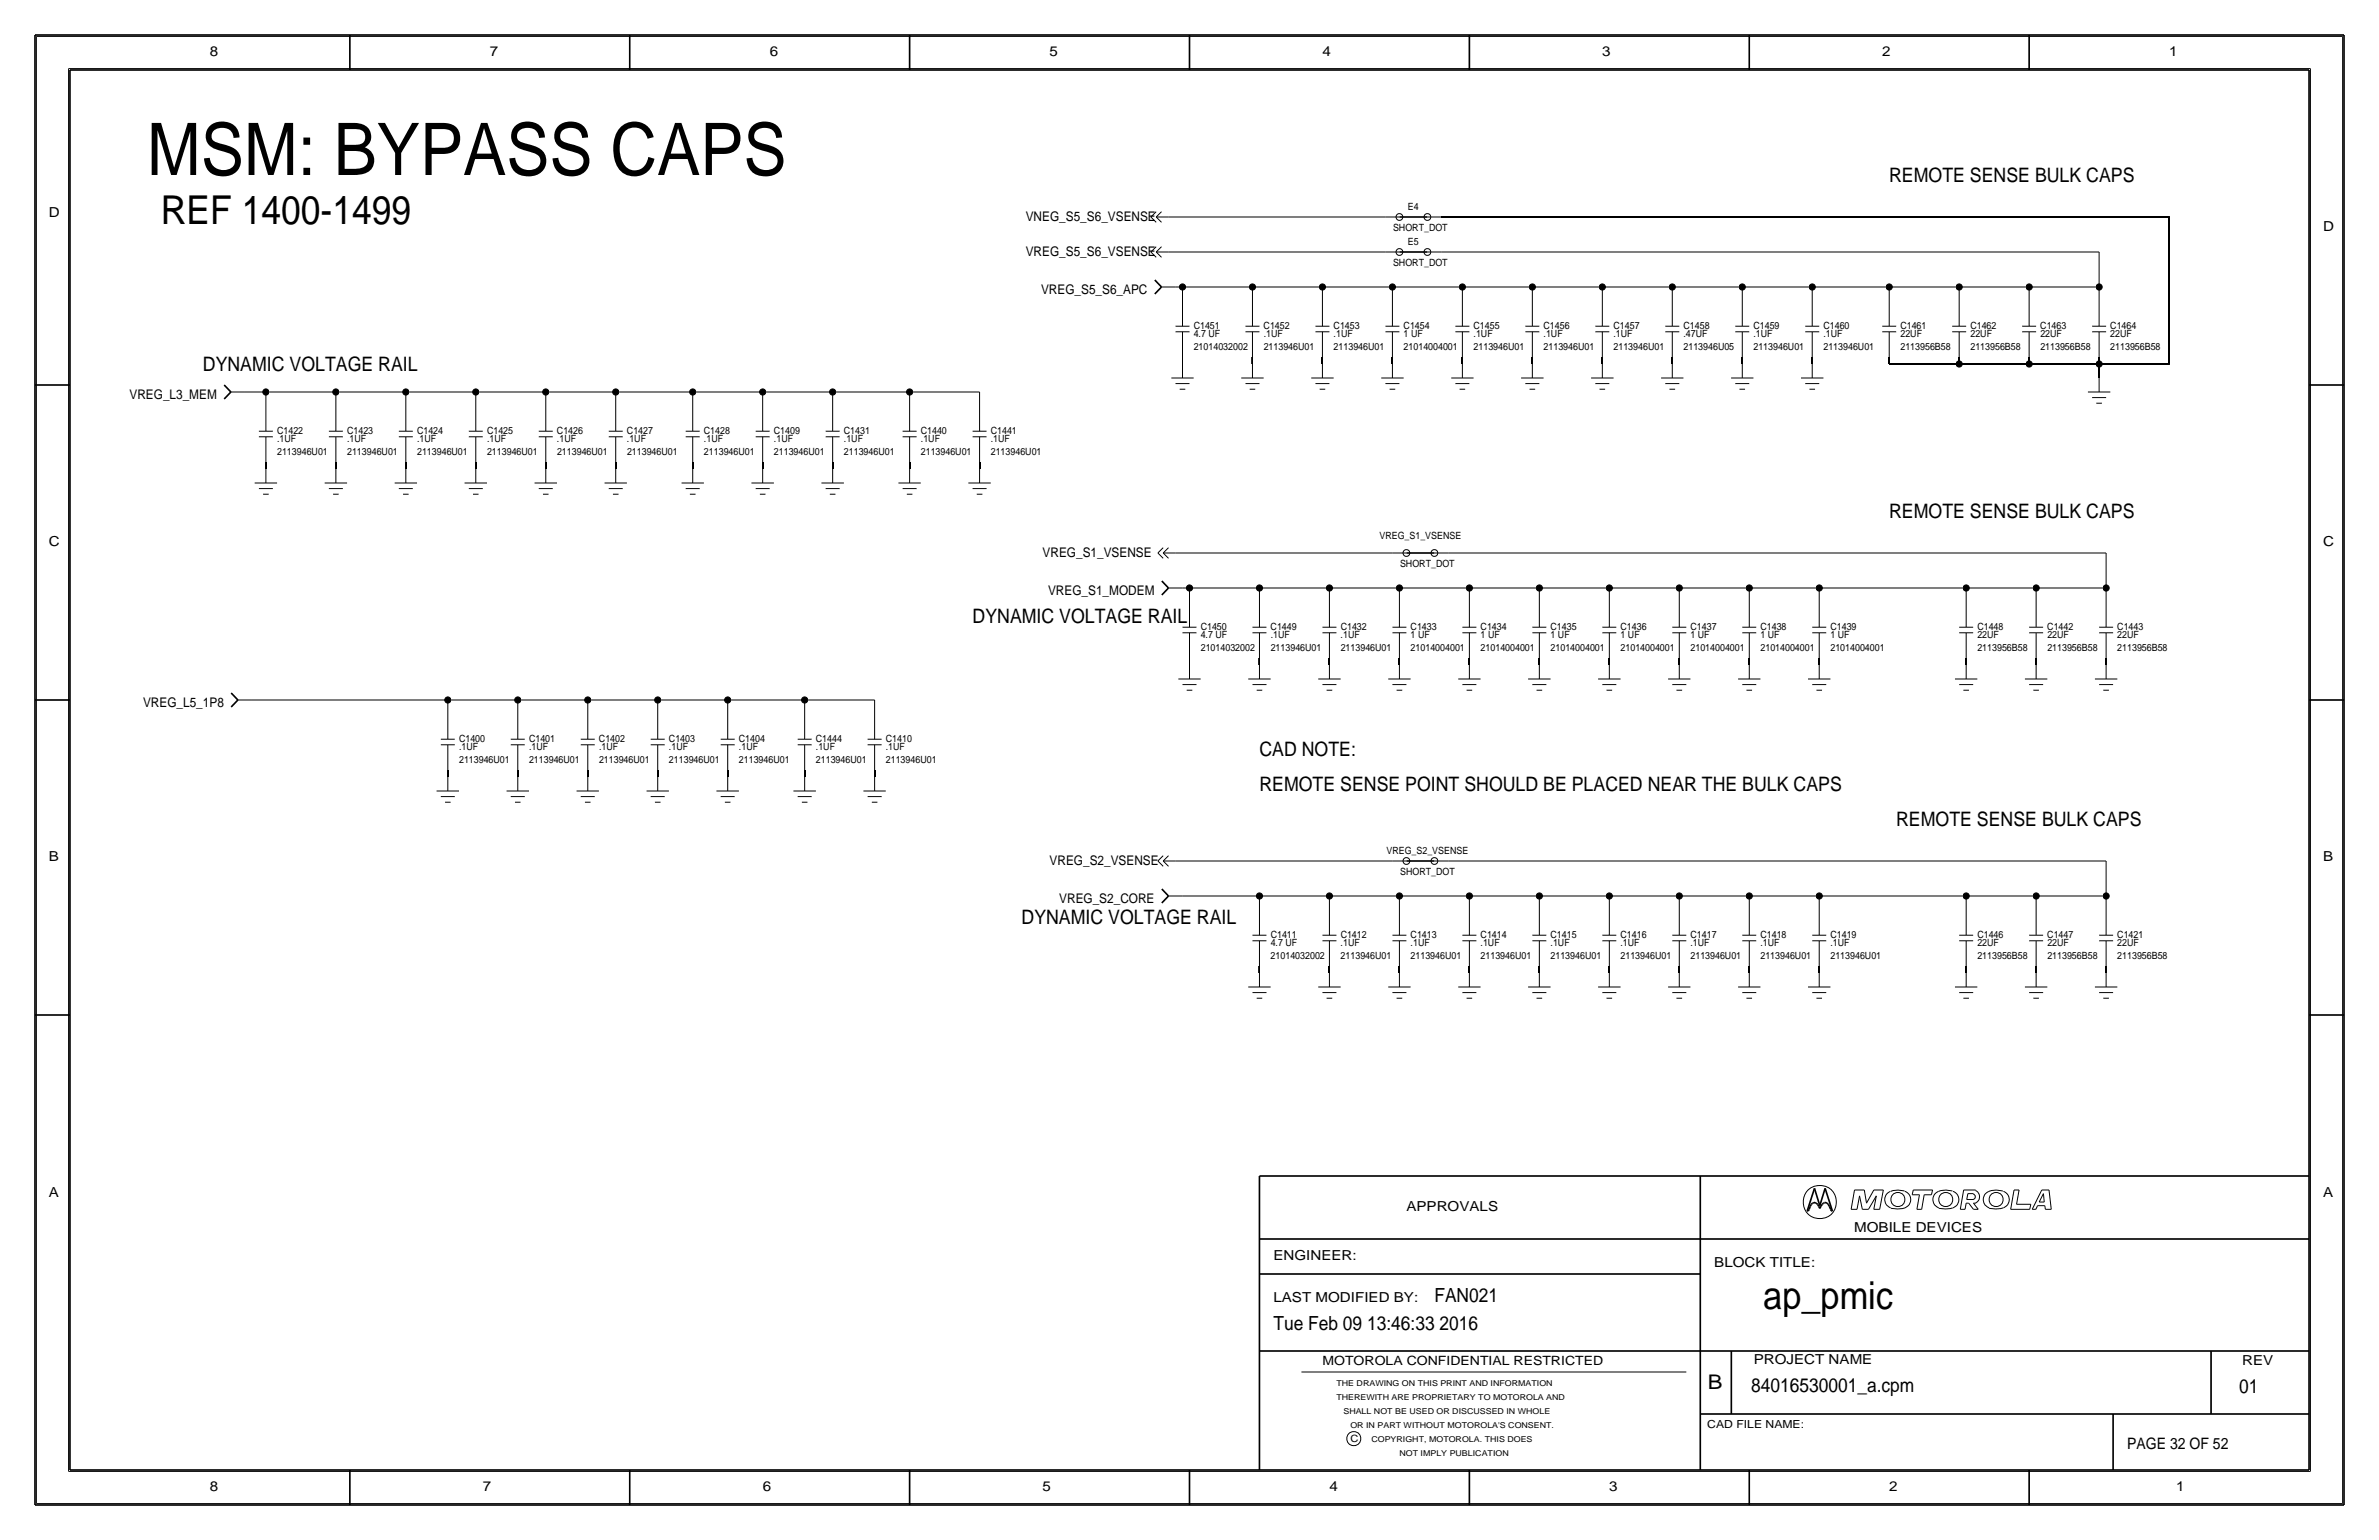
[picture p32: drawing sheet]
<svg xmlns="http://www.w3.org/2000/svg" width="432mm" height="279mm" viewBox="0 0 432 279" stroke-linecap="round" stroke-linejoin="round" font-family="sans-serif">
<defs><g id="words">
<text font-size="13.2" x="26.7" y="31.8">MSM: BYPASS CAPS</text>
<text font-size="7.2" x="29.2" y="40.6">REF 1400-1499</text>
<text font-size="7" x="320" y="237.5">ap_pmic</text>
<text font-size="3.7" x="310" y="252.1">B</text>
<g font-size="3.6">
<text x="342.9" y="33">REMOTE SENSE BULK CAPS</text>
<text x="36.8" y="67.3">DYNAMIC VOLTAGE RAIL</text>
<text x="342.9" y="94">REMOTE SENSE BULK CAPS</text>
<text x="176.5" y="113">DYNAMIC VOLTAGE RAIL</text>
<text x="228.6" y="137.2">CAD NOTE:</text>
<text x="228.6" y="143.5">REMOTE SENSE POINT SHOULD BE PLACED NEAR THE BULK CAPS</text>
<text x="344.2" y="149.9">REMOTE SENSE BULK CAPS</text>
<text x="185.4" y="167.6">DYNAMIC VOLTAGE RAIL</text>
</g>
<g font-size="3.5">
<text x="260.3" y="236.2">FAN021</text>
<text x="231.1" y="241.3">Tue Feb 09 13:46:33 2016</text>
<text x="317.9" y="252.6">84016530001_a.cpm</text>
<text x="406.4" y="252.7">01</text>
</g>
<text font-size="2.9" x="386.1" y="262.9">PAGE 32 OF 52</text>
<g font-size="2.5">
<text x="38.1" y="10.2">8</text>
<text x="88.9" y="10.2">7</text>
<text x="139.7" y="10.2">6</text>
<text x="190.5" y="10.2">5</text>
<text x="240" y="10.2">4</text>
<text x="290.8" y="10.2">3</text>
<text x="341.6" y="10.2">2</text>
<text x="393.7" y="10.2">1</text>
<text x="8.9" y="39.4">D</text>
<text x="421.6" y="41.9">D</text>
<text x="8.9" y="99.1">C</text>
<text x="421.6" y="99.1">C</text>
<text x="8.9" y="156.2">B</text>
<text x="421.6" y="156.2">B</text>
<text x="8.9" y="217.2">A</text>
<text x="255.3" y="219.7">APPROVALS</text>
<text x="421.6" y="217.2">A</text>
<text x="336.5" y="223.5">MOBILE DEVICES</text>
<text x="231.1" y="228.6">ENGINEER:</text>
<text x="311.1" y="229.9">BLOCK TITLE:</text>
<text x="231.1" y="236.2">LAST MODIFIED BY:</text>
<text x="318.3" y="247.5">PROJECT NAME</text>
<text x="407" y="247.6">REV</text>
<text x="38.1" y="270.5">8</text>
<text x="87.6" y="270.5">7</text>
<text x="138.4" y="270.5">6</text>
<text x="189.2" y="270.5">5</text>
<text x="241.3" y="270.5">4</text>
<text x="292.1" y="270.5">3</text>
<text x="342.9" y="270.5">2</text>
<text x="395" y="270.5">1</text>
</g>
<g font-size="2.4">
<text x="186.2" y="40.1">VNEG_S5_S6_VSENSE</text>
<text x="186.2" y="46.5">VREG_S5_S6_VSENSE</text>
<text x="189" y="53.3">VREG_S5_S6_APC</text>
<text x="23.5" y="72.4">VREG_L3_MEM</text>
<text x="189.2" y="101.1">VREG_S1_VSENSE</text>
<text x="190.2" y="107.9">VREG_S1_MODEM</text>
<text x="26" y="128.3">VREG_L5_1P8</text>
<text x="190.5" y="157">VREG_S2_VSENSE</text>
<text x="192.3" y="163.8">VREG_S2_CORE</text>
</g>
<text font-size="2.3" x="240" y="247.6">MOTOROLA CONFIDENTIAL RESTRICTED</text>
<text font-size="2" x="309.9" y="259.1">CAD FILE NAME:</text>
<g font-size="1.8">
<text x="252.8" y="41.9">SHORT_DOT</text>
<text x="255.6" y="38.1">E4</text>
<text x="255.6" y="44.5">E5</text>
<text x="252.8" y="48.3">SHORT_DOT</text>
<text x="216.7" y="59.7">C1451</text>
<text x="229.4" y="59.7">C1452</text>
<text x="242.1" y="59.7">C1453</text>
<text x="254.8" y="59.7">C1454</text>
<text x="267.5" y="59.7">C1455</text>
<text x="280.2" y="59.7">C1456</text>
<text x="292.9" y="59.7">C1457</text>
<text x="305.6" y="59.7">C1458</text>
<text x="318.3" y="59.7">C1459</text>
<text x="331" y="59.7">C1460</text>
<text x="344.9" y="59.7">C1461</text>
<text x="357.6" y="59.7">C1462</text>
<text x="370.3" y="59.7">C1463</text>
<text x="383" y="59.7">C1464</text>
<text x="216.7" y="63.5">21014032002</text>
<text x="216.7" y="61.2">4.7 UF</text>
<text x="229.4" y="63.5">2113946U01</text>
<text x="229.4" y="61.2">.1UF</text>
<text x="242.1" y="63.5">2113946U01</text>
<text x="242.1" y="61.2">.1UF</text>
<text x="254.8" y="63.5">21014004001</text>
<text x="254.8" y="61.2">1 UF</text>
<text x="267.5" y="61.2">.1UF</text>
<text x="267.5" y="63.5">2113946U01</text>
<text x="280.2" y="61.2">.1UF</text>
<text x="280.2" y="63.5">2113946U01</text>
<text x="292.9" y="61.2">.1UF</text>
<text x="292.9" y="63.5">2113946U01</text>
<text x="305.6" y="61.2">.47UF</text>
<text x="305.6" y="63.5">2113946U05</text>
<text x="318.3" y="61.2">.1UF</text>
<text x="318.3" y="63.5">2113946U01</text>
<text x="331" y="61.2">.1UF</text>
<text x="331" y="63.5">2113946U01</text>
<text x="344.9" y="61.2">22UF</text>
<text x="344.9" y="63.5">2113956B58</text>
<text x="357.6" y="61.2">22UF</text>
<text x="357.6" y="63.5">2113956B58</text>
<text x="370.3" y="63.5">2113956B58</text>
<text x="370.3" y="61.2">22UF</text>
<text x="383" y="63.5">2113956B58</text>
<text x="383" y="61.2">22UF</text>
<text x="50.3" y="82.5">2113946U01</text>
<text x="50.3" y="80.3">.1UF</text>
<text x="50.3" y="78.7">C1422</text>
<text x="63" y="80.3">.1UF</text>
<text x="63" y="78.7">C1423</text>
<text x="63" y="82.5">2113946U01</text>
<text x="75.7" y="80.3">.1UF</text>
<text x="75.7" y="78.7">C1424</text>
<text x="75.7" y="82.5">2113946U01</text>
<text x="88.4" y="80.3">.1UF</text>
<text x="88.4" y="78.7">C1425</text>
<text x="88.4" y="82.5">2113946U01</text>
<text x="101.1" y="80.3">.1UF</text>
<text x="101.1" y="78.7">C1426</text>
<text x="101.1" y="82.5">2113946U01</text>
<text x="113.8" y="80.3">.1UF</text>
<text x="113.8" y="78.7">C1427</text>
<text x="113.8" y="82.5">2113946U01</text>
<text x="127.8" y="78.7">C1428</text>
<text x="127.8" y="82.5">2113946U01</text>
<text x="127.8" y="80.3">.1UF</text>
<text x="140.5" y="78.7">C1409</text>
<text x="140.5" y="82.5">2113946U01</text>
<text x="140.5" y="80.3">.1UF</text>
<text x="153.2" y="78.7">C1431</text>
<text x="153.2" y="80.3">.1UF</text>
<text x="153.2" y="82.5">2113946U01</text>
<text x="167.1" y="78.7">C1440</text>
<text x="167.1" y="82.5">2113946U01</text>
<text x="167.1" y="80.3">.1UF</text>
<text x="179.8" y="78.7">C1441</text>
<text x="179.8" y="82.5">2113946U01</text>
<text x="179.8" y="80.3">.1UF</text>
<text x="250.4" y="97.8">VREG_S1_VSENSE</text>
<text x="254.1" y="102.9">SHORT_DOT</text>
<text x="217.9" y="114.3">C1450</text>
<text x="217.9" y="115.8">4.7 UF</text>
<text x="217.9" y="118.1">21014032002</text>
<text x="230.6" y="114.3">C1449</text>
<text x="230.6" y="115.8">.1UF</text>
<text x="230.6" y="118.1">2113946U01</text>
<text x="243.3" y="115.8">.1UF</text>
<text x="243.3" y="114.3">C1432</text>
<text x="243.3" y="118.1">2113946U01</text>
<text x="256" y="114.3">C1433</text>
<text x="256" y="115.8">1 UF</text>
<text x="256" y="118.1">21014004001</text>
<text x="268.7" y="114.3">C1434</text>
<text x="268.7" y="115.8">1 UF</text>
<text x="268.7" y="118.1">21014004001</text>
<text x="281.4" y="114.3">C1435</text>
<text x="281.4" y="115.8">1 UF</text>
<text x="281.4" y="118.1">21014004001</text>
<text x="294.1" y="114.3">C1436</text>
<text x="294.1" y="115.8">1 UF</text>
<text x="294.1" y="118.1">21014004001</text>
<text x="306.8" y="114.3">C1437</text>
<text x="306.8" y="115.8">1 UF</text>
<text x="306.8" y="118.1">21014004001</text>
<text x="319.5" y="114.3">C1438</text>
<text x="319.5" y="115.8">1 UF</text>
<text x="319.5" y="118.1">21014004001</text>
<text x="332.2" y="114.3">C1439</text>
<text x="332.2" y="115.8">1 UF</text>
<text x="332.2" y="118.1">21014004001</text>
<text x="358.9" y="114.3">C1448</text>
<text x="358.9" y="118.1">2113956B58</text>
<text x="358.9" y="115.8">22UF</text>
<text x="371.6" y="114.3">C1442</text>
<text x="371.6" y="118.1">2113956B58</text>
<text x="371.6" y="115.8">22UF</text>
<text x="384.3" y="114.3">C1443</text>
<text x="384.3" y="118.1">2113956B58</text>
<text x="384.3" y="115.8">22UF</text>
<text x="83.3" y="134.6">C1400</text>
<text x="83.3" y="136.1">.1UF</text>
<text x="96" y="134.6">C1401</text>
<text x="96" y="136.1">.1UF</text>
<text x="108.7" y="134.6">C1402</text>
<text x="108.7" y="136.1">.1UF</text>
<text x="121.4" y="134.6">C1403</text>
<text x="121.4" y="136.1">.1UF</text>
<text x="134.1" y="134.6">C1404</text>
<text x="134.1" y="136.1">.1UF</text>
<text x="148.1" y="134.6">C1444</text>
<text x="148.1" y="136.1">.1UF</text>
<text x="160.8" y="134.6">C1410</text>
<text x="160.8" y="136.1">.1UF</text>
<text x="83.3" y="138.4">2113946U01</text>
<text x="96" y="138.4">2113946U01</text>
<text x="108.7" y="138.4">2113946U01</text>
<text x="121.4" y="138.4">2113946U01</text>
<text x="134.1" y="138.4">2113946U01</text>
<text x="148.1" y="138.4">2113946U01</text>
<text x="160.8" y="138.4">2113946U01</text>
<text x="251.7" y="154.9">VREG_S2_VSENSE</text>
<text x="254.1" y="158.8">SHORT_DOT</text>
<text x="230.6" y="174">21014032002</text>
<text x="230.6" y="171.7">4.7 UF</text>
<text x="230.6" y="170.2">C1411</text>
<text x="243.3" y="171.7">.1UF</text>
<text x="243.3" y="174">2113946U01</text>
<text x="243.3" y="170.2">C1412</text>
<text x="256" y="174">2113946U01</text>
<text x="256" y="171.7">.1UF</text>
<text x="256" y="170.2">C1413</text>
<text x="268.7" y="174">2113946U01</text>
<text x="268.7" y="171.7">.1UF</text>
<text x="268.7" y="170.2">C1414</text>
<text x="281.4" y="174">2113946U01</text>
<text x="281.4" y="171.7">.1UF</text>
<text x="281.4" y="170.2">C1415</text>
<text x="294.1" y="174">2113946U01</text>
<text x="294.1" y="171.7">.1UF</text>
<text x="294.1" y="170.2">C1416</text>
<text x="306.8" y="174">2113946U01</text>
<text x="306.8" y="171.7">.1UF</text>
<text x="306.8" y="170.2">C1417</text>
<text x="319.5" y="174">2113946U01</text>
<text x="319.5" y="171.7">.1UF</text>
<text x="319.5" y="170.2">C1418</text>
<text x="332.2" y="171.7">.1UF</text>
<text x="332.2" y="170.2">C1419</text>
<text x="332.2" y="174">2113946U01</text>
<text x="358.9" y="174">2113956B58</text>
<text x="358.9" y="170.2">C1446</text>
<text x="358.9" y="171.7">22UF</text>
<text x="371.6" y="170.2">C1447</text>
<text x="371.6" y="171.7">22UF</text>
<text x="371.6" y="174">2113956B58</text>
<text x="384.3" y="170.2">C1421</text>
<text x="384.3" y="171.7">22UF</text>
<text x="384.3" y="174">2113956B58</text>
<text x="245.1" y="261.6">C</text>
</g>
<g font-size="1.5">
<text x="242.6" y="251.5">THE DRAWING ON THIS PRINT AND INFORMATION</text>
<text x="242.6" y="254">THEREWITH ARE PROPRIETARY TO MOTOROLA AND</text>
<text x="243.8" y="256.5">SHALL NOT BE USED OR DISCUSSED IN WHOLE</text>
<text x="245.1" y="259.1">OR IN PART WITHOUT MOTOROLA'S CONSENT.</text>
<text x="248.9" y="261.6">COPYRIGHT, MOTOROLA. THIS DOES</text>
<text x="254" y="264.2">NOT IMPLY PUBLICATION</text>
</g>
</g></defs>
<!-- layer: Nets -->
<g fill="none" stroke="#000" stroke-width=".18">
<path d="M212.1 39.4h39.4zM261.6 39.4h132.1zM393.7 39.4v26.6zM212.1 45.7h39.4zM213.4 52.1h1.2zM214.6 52.1v2.5zM214.6 52.1h12.7zM227.3 52.1v2.5zM227.3 52.1h12.7zM240 52.1v2.5zM240 52.1h12.7zM252.7 52.1v2.5z"/>
<path d="M252.7 52.1h12.7zM261.6 45.7h119.4zM265.4 52.1v2.5zM265.4 52.1h12.7zM278.1 52.1v2.5zM278.1 52.1h12.7zM290.8 52.1v2.5zM290.8 52.1h12.7zM303.5 52.1v2.5zM303.5 52.1h12.7zM316.2 52.1v2.5zM316.2 52.1h12.7z"/>
<path d="M328.9 52.1h14zM328.9 52.1v2.5zM342.9 52.1v2.5zM342.9 52.1h12.7zM355.6 52.1v2.5zM355.6 52.1h12.7zM368.3 52.1v2.5zM368.3 52.1h12.7zM381 52.1v2.5zM381 45.7v6.4zM44.4 71.1h3.9zM48.3 71.1v2.6z"/>
<path d="M48.3 71.1h12.7zM61 71.1v2.6zM61 71.1h12.7zM73.7 71.1h12.7zM73.7 71.1v2.6zM86.4 71.1v2.6zM86.4 71.1h12.7zM99.1 71.1v2.6zM99.1 71.1h12.7zM111.8 71.1h13.9zM111.8 71.1v2.6zM125.7 71.1h12.7z"/>
<path d="M125.7 71.1v2.6zM138.4 71.1v2.6zM138.4 71.1h12.7zM151.1 71.1v2.6zM151.1 71.1h14zM165.1 71.1v2.6zM165.1 71.1h12.7zM177.8 71.1v2.6zM214.6 64.8v1.2zM227.3 64.8v1.2zM240 64.8v1.2zM252.7 64.8v1.2z"/>
<path d="M265.4 64.8v1.2zM278.1 64.8v1.2zM290.8 64.8v1.2zM303.5 64.8v1.2zM316.2 64.8v1.2zM328.9 64.8v1.2zM342.9 64.8v1.2zM342.9 66h12.7zM355.6 64.8v1.2zM355.6 66h12.7zM368.3 64.8v1.2zM368.3 66h12.7z"/>
<path d="M381 66v2.6zM381 64.8v1.2zM381 66h12.7zM48.3 83.8v1.3zM61 83.8v1.3zM73.7 83.8v1.3zM86.4 83.8v1.3zM99.1 83.8v1.3zM111.8 83.8v1.3zM125.7 83.8v1.3zM138.4 83.8v1.3zM151.1 83.8v1.3z"/>
<path d="M165.1 83.8v1.3zM177.8 83.8v1.3zM213.4 100.3h39.3zM214.6 106.7h1.3zM215.9 119.4v1.2zM215.9 106.7v2.5zM215.9 106.7h12.7zM228.6 119.4v1.2zM228.6 106.7v2.5zM228.6 106.7h12.7zM241.3 119.4v1.2zM241.3 106.7v2.5z"/>
<path d="M241.3 106.7h12.7zM254 119.4v1.2zM254 106.7v2.5zM254 106.7h12.7zM262.9 100.3h119.4zM266.7 119.4v1.2zM266.7 106.7v2.5zM266.7 106.7h12.7zM279.4 119.4v1.2zM279.4 106.7v2.5zM279.4 106.7h12.7zM292.1 119.4v1.2z"/>
<path d="M292.1 106.7v2.5zM292.1 106.7h12.7zM304.8 119.4v1.3zM304.8 106.7v2.5zM304.8 106.7h12.7zM317.5 119.4v1.3zM317.5 106.7v2.5zM317.5 106.7h12.7zM330.2 106.7h26.7zM330.2 119.4v1.3zM330.2 106.7v2.5zM356.9 119.4v1.3z"/>
<path d="M356.9 106.7v2.5zM356.9 106.7h12.7zM369.6 119.4v1.3zM369.6 106.7v2.5zM369.6 106.7h12.7zM382.3 119.4v1.3zM382.3 106.7v2.5zM382.3 100.3v6.4zM45.7 127h35.6zM81.3 139.7v1.3zM81.3 127v2.5zM81.3 127h12.7z"/>
<path d="M94 139.7v1.3zM94 127v2.5zM94 127h12.7zM106.7 139.7v1.3zM106.7 127v2.5zM106.7 127h12.7zM119.4 139.7v1.3zM119.4 127v2.5zM119.4 127h12.7zM132.1 139.7v1.3zM132.1 127v2.5zM132.1 127h13.9z"/>
<path d="M146 139.7v1.3zM146 127v2.5zM146 127h12.7zM158.7 139.7v1.3zM158.7 127v2.5zM213.4 156.2h39.3zM262.9 156.2h119.4zM382.3 156.2v6.4zM214.6 162.6h14zM228.6 175.3v1.2zM228.6 162.6v2.5zM228.6 162.6h12.7z"/>
<path d="M241.3 175.3v1.2zM241.3 162.6v2.5zM241.3 162.6h12.7zM254 175.3v1.2zM254 162.6v2.5zM254 162.6h12.7zM266.7 175.3v1.2zM266.7 162.6v2.5zM266.7 162.6h12.7zM279.4 175.3v1.2zM279.4 162.6v2.5zM279.4 162.6h12.7z"/>
<path d="M292.1 175.3v1.2zM292.1 162.6v2.5zM292.1 162.6h12.7zM304.8 175.3v1.2zM304.8 162.6v2.5zM304.8 162.6h12.7zM317.5 175.3v1.2zM317.5 162.6v2.5zM317.5 162.6h12.7zM330.2 162.6h26.7zM330.2 175.3v1.2zM330.2 162.6v2.5z"/>
<path d="M356.9 175.3v1.2zM356.9 162.6v2.5zM356.9 162.6h12.7zM369.6 175.3v1.2zM369.6 162.6v2.5zM369.6 162.6h12.7zM382.3 175.3v1.2zM382.3 162.6v2.5z"/>
</g>
<g fill="#000" stroke="#000" stroke-width=".18">
<circle cx="214.6" cy="52.1" r=".56"/>
<circle cx="227.3" cy="52.1" r=".56"/>
<circle cx="240" cy="52.1" r=".56"/>
<circle cx="252.7" cy="52.1" r=".56"/>
<circle cx="265.4" cy="52.1" r=".56"/>
<circle cx="278.1" cy="52.1" r=".56"/>
<circle cx="290.8" cy="52.1" r=".56"/>
<circle cx="303.5" cy="52.1" r=".56"/>
<circle cx="316.2" cy="52.1" r=".56"/>
<circle cx="328.9" cy="52.1" r=".56"/>
<circle cx="342.9" cy="52.1" r=".56"/>
<circle cx="355.6" cy="52.1" r=".56"/>
<circle cx="368.3" cy="52.1" r=".56"/>
<circle cx="381" cy="52.1" r=".56"/>
<circle cx="48.3" cy="71.1" r=".56"/>
<circle cx="61" cy="71.1" r=".56"/>
<circle cx="73.7" cy="71.1" r=".56"/>
<circle cx="86.4" cy="71.1" r=".56"/>
<circle cx="99.1" cy="71.1" r=".56"/>
<circle cx="111.8" cy="71.1" r=".56"/>
<circle cx="125.7" cy="71.1" r=".56"/>
<circle cx="138.4" cy="71.1" r=".56"/>
<circle cx="151.1" cy="71.1" r=".56"/>
<circle cx="165.1" cy="71.1" r=".56"/>
<circle cx="355.6" cy="66" r=".56"/>
<circle cx="368.3" cy="66" r=".56"/>
<circle cx="381" cy="66" r=".56"/>
<circle cx="215.9" cy="106.7" r=".56"/>
<circle cx="228.6" cy="106.7" r=".56"/>
<circle cx="241.3" cy="106.7" r=".56"/>
<circle cx="254" cy="106.7" r=".56"/>
<circle cx="266.7" cy="106.7" r=".56"/>
<circle cx="279.4" cy="106.7" r=".56"/>
<circle cx="292.1" cy="106.7" r=".56"/>
<circle cx="304.8" cy="106.7" r=".56"/>
<circle cx="317.5" cy="106.7" r=".56"/>
<circle cx="330.2" cy="106.7" r=".56"/>
<circle cx="356.9" cy="106.7" r=".56"/>
<circle cx="369.6" cy="106.7" r=".56"/>
<circle cx="382.3" cy="106.7" r=".56"/>
<circle cx="81.3" cy="127" r=".56"/>
<circle cx="94" cy="127" r=".56"/>
<circle cx="106.7" cy="127" r=".56"/>
<circle cx="119.4" cy="127" r=".56"/>
<circle cx="132.1" cy="127" r=".56"/>
<circle cx="146" cy="127" r=".56"/>
<circle cx="228.6" cy="162.6" r=".56"/>
<circle cx="241.3" cy="162.6" r=".56"/>
<circle cx="254" cy="162.6" r=".56"/>
<circle cx="266.7" cy="162.6" r=".56"/>
<circle cx="279.4" cy="162.6" r=".56"/>
<circle cx="292.1" cy="162.6" r=".56"/>
<circle cx="304.8" cy="162.6" r=".56"/>
<circle cx="317.5" cy="162.6" r=".56"/>
<circle cx="330.2" cy="162.6" r=".56"/>
<circle cx="356.9" cy="162.6" r=".56"/>
<circle cx="369.6" cy="162.6" r=".56"/>
<circle cx="382.3" cy="162.6" r=".56"/>
</g>
<!-- layer: Components -->
<g fill="none" stroke="#000" stroke-width=".18">
<path d="M208.9 39.4l1-1zM208.9 39.4l1 .9zM209.9 39.4l.9 .9zM209.9 39.4h2.2zM209.9 39.4l.9-1zM251.5 39.4h2.5zM259.1 39.4h2.5zM208.9 45.7l1-.9zM208.9 45.7l1 1zM209.9 45.7l.9 1zM209.9 45.7h2.2zM209.9 45.7l.9-.9z"/>
<path d="M210.8 52.1h2.6zM213.4 59.2h2.5zM214.6 54.6v4.6zM226.1 59.2h2.5zM227.3 54.6v4.6zM238.8 59.2h2.5zM240 54.6v4.6zM251.5 45.7h2.5zM251.5 59.2h2.5zM252.7 54.6v4.6zM259.1 45.7h2.5zM264.2 59.2h2.5z"/>
<path d="M265.4 54.6v4.6zM276.9 59.2h2.5zM278.1 54.6v4.6zM289.6 59.2h2.5zM290.8 54.6v4.6zM302.3 59.2h2.5zM303.5 54.6v4.6zM315 59.2h2.5zM316.2 54.6v4.6zM327.7 59.2h2.5zM328.9 54.6v4.6zM341.6 59.2h2.6z"/>
<path d="M342.9 54.6v4.6zM354.3 59.2h2.6zM355.6 54.6v4.6zM367 59.2h2.6zM368.3 54.6v4.6zM379.7 59.2h2.6zM381 54.6v4.6zM41.9 71.1h2.5zM47 78.2h2.5zM47 79.2h2.5zM48.3 79.2v4.6zM48.3 73.7v4.5z"/>
<path d="M59.7 78.2h2.5zM59.7 79.2h2.5zM61 79.2v4.6zM61 73.7v4.5zM72.4 78.2h2.5zM72.4 79.2h2.5zM73.7 79.2v4.6zM73.7 73.7v4.5zM85.1 78.2h2.5zM85.1 79.2h2.5zM86.4 79.2v4.6zM86.4 73.7v4.5z"/>
<path d="M97.8 79.2h2.5zM97.8 78.2h2.5zM99.1 79.2v4.6zM99.1 73.7v4.5zM110.5 79.2h2.5zM110.5 78.2h2.5zM111.8 79.2v4.6zM111.8 73.7v4.5zM124.5 78.2h2.5zM124.5 79.2h2.5zM125.7 79.2v4.6zM125.7 73.7v4.5z"/>
<path d="M137.2 78.2h2.5zM137.2 79.2h2.5zM138.4 79.2v4.6zM138.4 73.7v4.5zM149.9 78.2h2.5zM149.9 79.2h2.5zM151.1 79.2v4.6zM151.1 73.7v4.5zM163.8 79.2h2.6zM163.8 78.2h2.6zM165.1 79.2v4.6zM165.1 73.7v4.5z"/>
<path d="M176.5 79.2h2.6zM176.5 78.2h2.6zM177.8 79.2v4.6zM177.8 73.7v4.5zM212.6 68.6h4.1zM213.4 60.2h2.5zM213.4 69.6h2.5zM214.1 70.6h1zM214.6 66v2.6zM214.6 60.2v4.6zM225.3 68.6h4.1zM226.1 60.2h2.5z"/>
<path d="M226.1 69.6h2.5zM226.8 70.6h1zM227.3 66v2.6zM227.3 60.2v4.6zM238 68.6h4.1zM238.8 60.2h2.5zM238.8 69.6h2.5zM239.5 70.6h1zM240 66v2.6zM240 60.2v4.6zM250.7 68.6h4.1zM251.5 60.2h2.5z"/>
<path d="M251.5 69.6h2.5zM252.2 70.6h1zM252.7 66v2.6zM252.7 60.2v4.6zM263.4 68.6h4.1zM264.2 60.2h2.5zM264.2 69.6h2.5zM264.9 70.6h1zM265.4 66v2.6zM265.4 60.2v4.6zM276.1 68.6h4.1zM276.9 60.2h2.5z"/>
<path d="M276.9 69.6h2.5zM277.6 70.6h1zM278.1 66v2.6zM278.1 60.2v4.6zM288.8 68.6h4.1zM289.6 60.2h2.5zM289.6 69.6h2.5zM290.3 70.6h1zM290.8 66v2.6zM290.8 60.2v4.6zM301.5 68.6h4.1zM302.3 60.2h2.5z"/>
<path d="M302.3 69.6h2.5zM303 70.6h1zM303.5 66v2.6zM303.5 60.2v4.6zM314.2 68.6h4.1zM315 60.2h2.5zM315 69.6h2.5zM315.7 70.6h1zM316.2 66v2.6zM316.2 60.2v4.6zM326.9 68.6h4.1zM327.7 60.2h2.5z"/>
<path d="M327.7 69.6h2.5zM328.4 70.6h1zM328.9 66v2.6zM328.9 60.2v4.6zM341.6 60.2h2.6zM342.9 60.2v4.6zM354.3 60.2h2.6zM355.6 60.2v4.6zM367 60.2h2.6zM368.3 60.2v4.6zM379 71.1h4zM379.7 72.1h2.6z"/>
<path d="M379.7 60.2h2.6zM380.5 73.2h1zM381 68.6v2.5zM381 60.2v4.6zM46.2 87.6h4.1zM47 88.6h2.5zM47.8 89.7h1zM48.3 85.1v2.5zM58.9 87.6h4.1zM59.7 88.6h2.5zM60.5 89.7h1zM61 85.1v2.5z"/>
<path d="M71.6 87.6h4.1zM72.4 88.6h2.5zM73.2 89.7h1zM73.7 85.1v2.5zM84.3 87.6h4.1zM85.1 88.6h2.5zM85.9 89.7h1zM86.4 85.1v2.5zM97 87.6h4.1zM97.8 88.6h2.5zM98.6 89.7h1zM99.1 85.1v2.5z"/>
<path d="M109.7 87.6h4.1zM110.5 88.6h2.5zM111.3 89.7h1zM111.8 85.1v2.5zM123.7 87.6h4.1zM124.5 88.6h2.5zM125.2 89.7h1zM125.7 85.1v2.5zM136.4 87.6h4.1zM137.2 88.6h2.5zM137.9 89.7h1zM138.4 85.1v2.5z"/>
<path d="M149.1 87.6h4.1zM149.9 88.6h2.5zM150.6 89.7h1zM151.1 85.1v2.5zM163.1 87.6h4zM163.8 88.6h2.6zM164.6 89.7h1zM165.1 85.1v2.5zM175.8 87.6h4zM176.5 88.6h2.6zM177.3 89.7h1zM177.8 85.1v2.5z"/>
<path d="M210.2 100.3l.9-.9zM210.2 100.3l.9 1zM211.1 100.3h2.3zM211.1 100.3l1-.9zM211.1 100.3l1 1zM212.1 106.7h2.5zM214.6 113.8h2.6zM214.6 114.8h2.6zM215.9 114.8v4.6zM215.9 109.2v4.6zM227.3 113.8h2.6zM227.3 114.8h2.6z"/>
<path d="M228.6 114.8v4.6zM228.6 109.2v4.6zM240 113.8h2.6zM240 114.8h2.6zM241.3 114.8v4.6zM241.3 109.2v4.6zM252.7 113.8h2.6zM252.7 114.8h2.6zM252.7 100.3h2.6zM254 114.8v4.6zM254 109.2v4.6zM260.4 100.3h2.5z"/>
<path d="M265.4 113.8h2.6zM265.4 114.8h2.6zM266.7 114.8v4.6zM266.7 109.2v4.6zM278.1 113.8h2.6zM278.1 114.8h2.6zM279.4 114.8v4.6zM279.4 109.2v4.6zM290.8 113.8h2.6zM290.8 114.8h2.6zM292.1 114.8v4.6zM292.1 109.2v4.6z"/>
<path d="M303.5 113.8h2.6zM303.5 114.8h2.6zM304.8 114.8v4.6zM304.8 109.2v4.6zM316.2 113.8h2.6zM316.2 114.8h2.6zM317.5 114.8v4.6zM317.5 109.2v4.6zM328.9 113.8h2.6zM328.9 114.8h2.6zM330.2 114.8v4.6zM330.2 109.2v4.6z"/>
<path d="M355.6 114.8h2.5zM355.6 113.8h2.5zM356.9 114.8v4.6zM356.9 109.2v4.6zM368.3 113.8h2.5zM368.3 114.8h2.5zM369.6 114.8v4.6zM369.6 109.2v4.6zM381 113.8h2.5zM381 114.8h2.5zM382.3 114.8v4.6zM382.3 109.2v4.6z"/>
<path d="M43.2 127h2.5zM80 134.1h2.5zM80 135.1h2.6zM81.3 135.1v4.6zM81.3 129.5v4.6zM92.7 134.1h2.5zM92.7 135.1h2.6zM94 135.1v4.6zM94 129.5v4.6zM105.4 134.1h2.5zM105.4 135.1h2.6zM106.7 135.1v4.6z"/>
<path d="M106.7 129.5v4.6zM118.1 134.1h2.5zM118.1 135.1h2.6zM119.4 135.1v4.6zM119.4 129.5v4.6zM130.8 134.1h2.5zM130.8 135.1h2.6zM132.1 135.1v4.6zM132.1 129.5v4.6zM144.8 135.1h2.5zM144.8 134.1h2.5zM146 135.1v4.6z"/>
<path d="M146 129.5v4.6zM157.5 135.1h2.5zM157.5 134.1h2.5zM158.7 135.1v4.6zM158.7 129.5v4.6zM213.9 123.2h4zM214.6 124.2h2.6zM215.4 125.2h1zM215.9 120.6v2.6zM226.6 123.2h4zM227.3 124.2h2.6zM228.1 125.2h1z"/>
<path d="M228.6 120.6v2.6zM239.3 123.2h4zM240 124.2h2.6zM240.8 125.2h1zM241.3 120.6v2.6zM252 123.2h4zM252.7 124.2h2.6zM253.5 125.2h1zM254 120.6v2.6zM264.7 123.2h4zM265.4 124.2h2.6zM266.2 125.2h1z"/>
<path d="M266.7 120.6v2.6zM277.4 123.2h4zM278.1 124.2h2.6zM278.9 125.2h1zM279.4 120.6v2.6zM290.1 123.2h4zM290.8 124.2h2.6zM291.6 125.2h1zM292.1 120.6v2.6zM302.8 123.2h4zM303.5 124.2h2.6zM304.3 125.2h1z"/>
<path d="M304.8 120.6v2.6zM315.5 123.2h4zM316.2 124.2h2.6zM317 125.2h1zM317.5 120.6v2.6zM328.2 123.2h4zM328.9 124.2h2.6zM329.7 125.2h1zM330.2 120.6v2.6zM354.8 123.2h4.1zM355.6 124.2h2.5zM356.4 125.2h1z"/>
<path d="M356.9 120.6v2.6zM367.5 123.2h4.1zM368.3 124.2h2.5zM369.1 125.2h1zM369.6 120.6v2.6zM380.2 123.2h4.1zM381 124.2h2.5zM381.8 125.2h1zM382.3 120.6v2.6zM79.2 143.5h4.1zM80 144.5h2.5zM80.8 145.5h1z"/>
<path d="M81.3 141v2.5zM91.9 143.5h4.1zM92.7 144.5h2.5zM93.5 145.5h1zM94 141v2.5zM104.6 143.5h4.1zM105.4 144.5h2.5zM106.2 145.5h1zM106.7 141v2.5zM117.3 143.5h4.1zM118.1 144.5h2.5zM118.9 145.5h1z"/>
<path d="M119.4 141v2.5zM130 143.5h4.1zM130.8 144.5h2.5zM131.6 145.5h1zM132.1 141v2.5zM144 143.5h4.1zM144.8 144.5h2.5zM145.5 145.5h1.1zM146 141v2.5zM156.7 143.5h4.1zM157.5 144.5h2.5zM158.2 145.5h1.1z"/>
<path d="M158.7 141v2.5zM210.2 156.2l.9-1zM210.2 156.2l.9 1zM211.1 156.2h2.3zM211.1 156.2l1-1zM211.1 156.2l1 1zM252.7 156.2h2.6zM260.4 156.2h2.5zM212.1 162.6h2.5zM226.6 179.1h4zM227.3 169.7h2.6zM227.3 170.7h2.6z"/>
<path d="M228.6 170.7v4.6zM228.6 165.1v4.6zM228.6 176.5v2.6zM239.3 179.1h4zM240 169.7h2.6zM240 170.7h2.6zM241.3 170.7v4.6zM241.3 165.1v4.6zM241.3 176.5v2.6zM252 179.1h4zM252.7 169.7h2.6zM252.7 170.7h2.6z"/>
<path d="M254 176.5v2.6zM254 170.7v4.6zM254 165.1v4.6zM264.7 179.1h4zM265.4 169.7h2.6zM265.4 170.7h2.6zM266.7 176.5v2.6zM266.7 170.7v4.6zM266.7 165.1v4.6zM277.4 179.1h4zM278.1 169.7h2.6zM278.1 170.7h2.6z"/>
<path d="M279.4 170.7v4.6zM279.4 165.1v4.6zM279.4 176.5v2.6zM290.1 179.1h4zM290.8 169.7h2.6zM290.8 170.7h2.6zM292.1 170.7v4.6zM292.1 165.1v4.6zM292.1 176.5v2.6zM302.8 179.1h4zM303.5 169.7h2.6zM303.5 170.7h2.6z"/>
<path d="M304.8 170.7v4.6zM304.8 165.1v4.6zM304.8 176.5v2.6zM315.5 179.1h4zM316.2 169.7h2.6zM316.2 170.7h2.6zM317.5 170.7v4.6zM317.5 165.1v4.6zM317.5 176.5v2.6zM328.2 179.1h4zM328.9 169.7h2.6zM328.9 170.7h2.6z"/>
<path d="M330.2 176.5v2.6zM330.2 170.7v4.6zM330.2 165.1v4.6zM354.8 179.1h4.1zM355.6 170.7h2.5zM355.6 169.7h2.5zM356.9 170.7v4.6zM356.9 165.1v4.6zM356.9 176.5v2.6zM367.5 179.1h4.1zM368.3 169.7h2.5zM368.3 170.7h2.5z"/>
<path d="M369.6 170.7v4.6zM369.6 165.1v4.6zM369.6 176.5v2.6zM380.2 179.1h4.1zM381 169.7h2.5zM381 170.7h2.5zM382.3 176.5v2.6zM382.3 170.7v4.6zM382.3 165.1v4.6zM227.3 180.1h2.6zM228.1 181.1h1zM240 180.1h2.6z"/>
<path d="M240.8 181.1h1zM252.7 180.1h2.6zM253.5 181.1h1zM265.4 180.1h2.6zM266.2 181.1h1zM278.1 180.1h2.6zM278.9 181.1h1zM290.8 180.1h2.6zM291.6 181.1h1zM303.5 180.1h2.6zM304.3 181.1h1zM316.2 180.1h2.6z"/>
<path d="M317 181.1h1zM328.9 180.1h2.6zM329.7 181.1h1zM355.6 180.1h2.5zM356.4 181.1h1zM368.3 180.1h2.5zM369.1 181.1h1zM381 180.1h2.5zM381.8 181.1h1z"/>
<circle cx="254" cy="39.4" r=".61"/>
<circle cx="259.1" cy="39.4" r=".61"/>
<circle cx="254" cy="45.7" r=".61"/>
<circle cx="259.1" cy="45.7" r=".61"/>
<circle cx="255.3" cy="100.3" r=".61"/>
<circle cx="260.4" cy="100.3" r=".61"/>
<circle cx="255.3" cy="156.2" r=".61"/>
<circle cx="260.3" cy="156.2" r=".61"/>
</g>
<g fill="none" stroke="#000" stroke-width=".3">
<path d="M254 39.4h5.1zM209.6 50.8l1.2 1.3zM210.8 52.1l-1.2 1.2zM254 45.7h5.1zM40.7 69.8l1.2 1.3zM41.9 71.1l-1.2 1.3zM210.9 105.4l1.2 1.3zM212.1 106.7l-1.2 1.2zM255.3 100.3h5zM42 125.7l1.2 1.3zM43.2 127l-1.2 1.3zM255.3 156.2h5z"/>
<path d="M210.9 161.3l1.2 1.3zM212.1 162.6l-1.2 1.2z"/>
</g>
<!-- layer: Page Border and Title Block -->
<g fill="none" stroke="#000" stroke-width=".3">
<path d="M6.3 6.4v266.7zM6.4 6.4h419zM12.7 12.7h406.4zM12.7 12.7v254zM63.5 6.4v6.3zM114.3 6.4v6.3zM165.1 6.4v6.3zM215.9 6.3v6.4zM266.7 6.4v6.3zM317.5 6.4v6.3zM368.3 6.4v6.3zM419.1 12.7v254z"/>
<path d="M425.4 6.4v266.7zM6.3 69.8h6.4zM419.1 69.8h6.3zM6.3 127h6.4zM419.1 127h6.3zM6.3 184.1h6.4zM419.1 184.1h6.3zM228.6 213.4v53.3zM228.6 213.4h190.5zM308.6 213.4v53.3zM328 219.7h.2zM328.4 219.4l-.2 .3z"/>
<path d="M328.6 218.8l-.2 .6zM328.8 218.5l-.2 .3zM329 218.3l.2-.1zM329 218.3l-.2 .2zM329.2 218.2h.2zM329.3 215.6l-1.3 4.1zM329.3 215.6l1 3.1zM329.4 218.2l.2 .1zM329.6 218.3l.3 .2zM329.9 218.5l.2 .3zM330.1 218.8l.2 .5zM330.5 218.8l-.2 .5z"/>
<path d="M330.8 218.5l-.3 .3zM331 218.3l-.2 .2zM331 218.3l.2-.1zM331.2 218.2h.2zM331.3 215.6l1.3 4.1zM331.3 215.6l-1 3.1zM331.4 218.2l.2 .1zM331.6 218.3l.2 .2zM331.8 218.5l.2 .3zM332 218.8l.3 .6zM332.3 219.4l.1 .3zM332.4 219.7h.2z"/>
<path d="M228.6 231.1h80zM228.6 224.8h190.5zM228.6 245.1h190.5zM308.6 256.5h110.5zM314.2 245.1v11.4zM383.5 256.5v10.2zM401.3 245.1v11.4zM6.4 273h419zM12.7 266.7h406.4zM63.5 266.7v6.4zM114.3 266.7v6.4zM165.1 266.7v6.4z"/>
<path d="M215.9 266.7v6.3zM266.7 266.7v6.4zM317.5 266.7v6.4zM368.3 266.7v6.4z"/>
</g>
<g fill="none" stroke="#000" stroke-width=".18">
<path d="M6.6 6.6h418.6zM6.6 6.6v266.2zM12.4 12.4v254.6zM12.4 12.4h407zM419.4 12.4v254.6zM425.2 6.6v266.2zM336 219.4h1.1zM336.6 215.9h1.8zM336.6 215.9l-.6 3.5zM337.5 217l-.4 2.4zM337.5 217l.5 2.4zM338 219.4h1.1z"/>
<path d="M338.4 215.9l.4 2.4zM340.1 219.4h1.1zM340.1 215.9h1.7zM340.1 215.9l-1.3 2.4zM340.6 217l-1.5 2.4zM340.6 217l-.5 2.4zM341.8 215.9l-.6 3.5zM343.1 216.2a1.6 1.6 0 0 0-1 1.5 1.6 1.6 0 0 0 1.1 1.5M345.7 216.1h-.2a4 4 0 0 0-2.3 .1M345.7 216.2a1.59 1.59 0 0 1 1.1 1.5 1.59 1.59 0 0 1-1.1 1.5 5.1 5.1 0 0 1-2.5 0M347.1 216.8h1.3zM347.3 215.9l-.2 .9z"/>
<path d="M347.3 215.9h3.5zM347.9 219.4h.9zM348.4 216.8l-.5 2.6zM349.2 216.8l-.4 2.6zM349.2 216.8h1.4zM350.8 215.9l-.2 .9zM354.4 216.1a3.1 3.1 0 0 0-3.3 .7 1.62 1.62 0 0 0 .8 2.4M354.4 219.2a5.1 5.1 0 0 1-2.5 0M354.5 216.2a1.59 1.59 0 0 1 1 1.5 1.59 1.59 0 0 1-1 1.5M355.8 219.4h.9zM356.4 215.9l-.6 3.5zM356.4 215.9h2.2z"/>
<path d="M356.9 218.3l-.2 1.1zM356.9 218.3h.4zM357 217.6h1.2zM357.2 216.6l-.2 1zM357.2 216.6h1zM357.3 218.3l.9 1.1zM358.1 216.7a.5 .5 0 0 1 .4 .4 .5 .5 0 0 1-.4 .5M358.2 219.4h.9zM358.2 218.3l.9 1.1zM358.2 218.3h.4zM358.5 216a1.24 1.24 0 0 1 .8 1.1 1.24 1.24 0 0 1-.8 1.2M363.5 216.1a3.1 3.1 0 0 0-3.3 .7 1.62 1.62 0 0 0 .8 2.4"/>
<path d="M363.6 219.2a5.1 5.1 0 0 1-2.6 0M363.6 216.2a1.59 1.59 0 0 1 1.1 1.5 1.59 1.59 0 0 1-1.1 1.5M364.9 219.4h3.5zM365.6 215.9l-.7 3.5zM365.6 215.9h.9zM366 218.5h2.6zM366.5 215.9l-.5 2.6zM368.6 218.5l-.2 .9zM368.9 219.4h.6zM369.8 218.7h1.3zM369.8 218.7l-.3 .7zM370.1 218.1h.9z"/>
<path d="M370.6 215.9l-1.7 3.5zM370.6 215.9h1.3zM370.9 216.6l-.8 1.5zM370.9 216.6l.1 1.5zM371.1 218.7l.1 .7zM371.2 219.4h1.1zM371.9 215.9l.4 3.5zM236.2 248.9h69.9zM6.6 272.8h418.6zM12.4 267h407z"/>
<circle cx="330.3" cy="218.1" r="3"/>
<circle cx="344.5" cy="217.6" r="1.28"/>
<circle cx="353.2" cy="217.6" r="1.28"/>
<circle cx="362.3" cy="217.6" r="1.28"/>
<circle cx="245.7" cy="261" r="1.28"/>
</g>
<use href="#words"/>
</svg>
